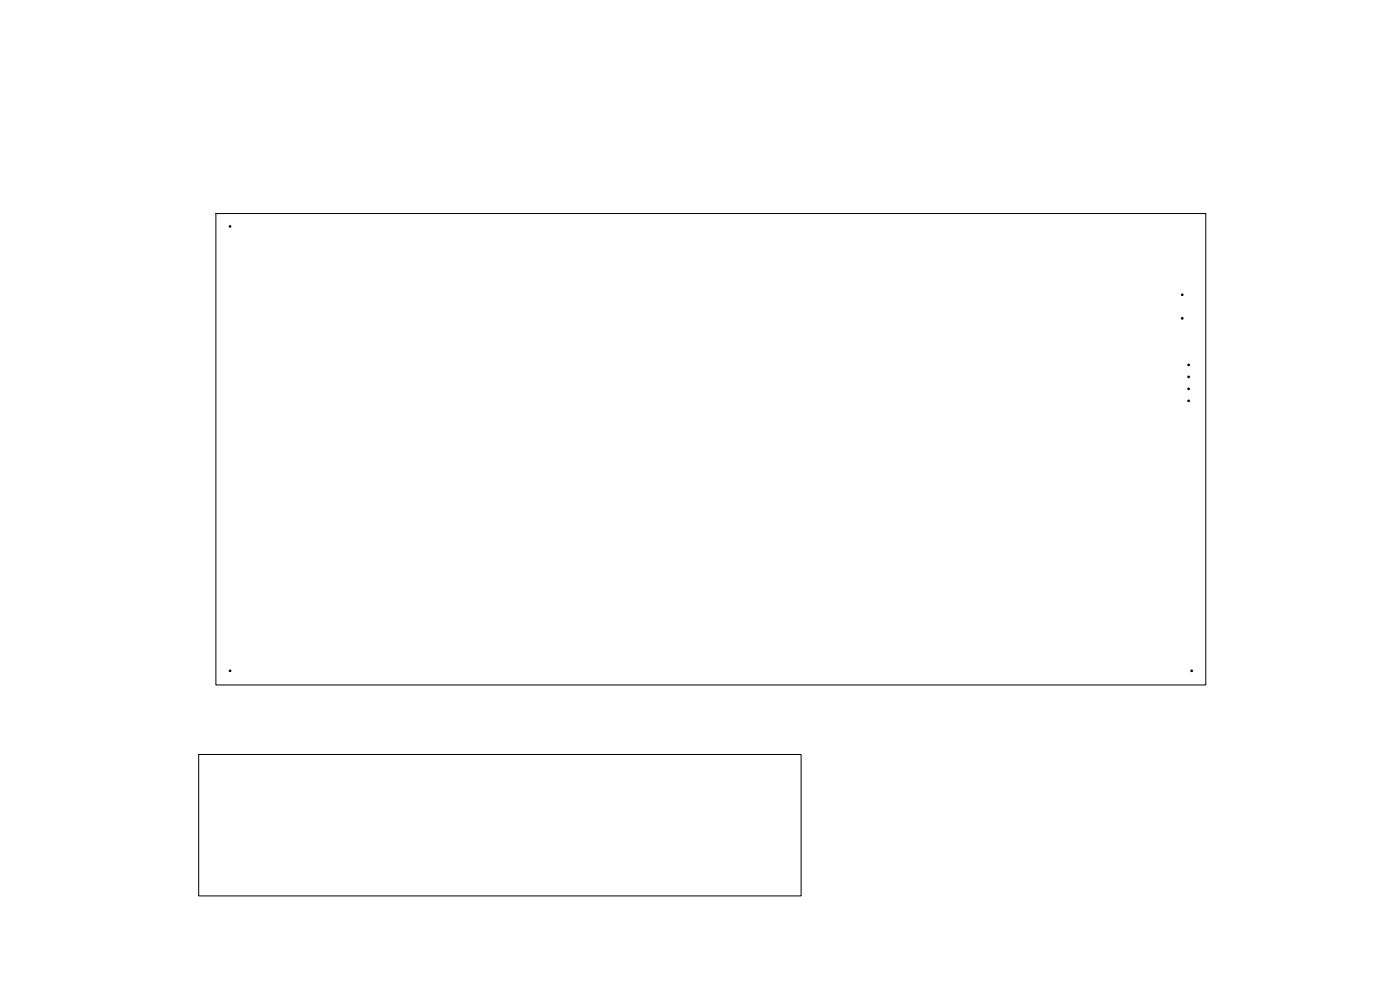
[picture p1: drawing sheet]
<svg xmlns="http://www.w3.org/2000/svg" width="297mm" height="210mm" viewBox="0 0 297 210" stroke-linecap="round" stroke-linejoin="round" font-family="sans-serif">
<path d="M45.8 45.3h210v100h-210zM42.1 160.1h127.8v30h-127.8z" fill="none" stroke="#000" stroke-width=".21"/>
<g fill="#000" stroke="#000" stroke-width=".21">
<circle cx="48.8" cy="48" r=".17"/>
<circle cx="250.8" cy="62.5" r=".17"/>
<circle cx="250.8" cy="67.5" r=".17"/>
<circle cx="252.2" cy="80" r=".17"/>
<circle cx="252.2" cy="77.4" r=".17"/>
<circle cx="252.2" cy="82.5" r=".17"/>
<circle cx="252.2" cy="85" r=".17"/>
<circle cx="48.8" cy="142.3" r=".17"/>
<circle cx="252.8" cy="142.3" r=".17"/>
</g>
</svg>
